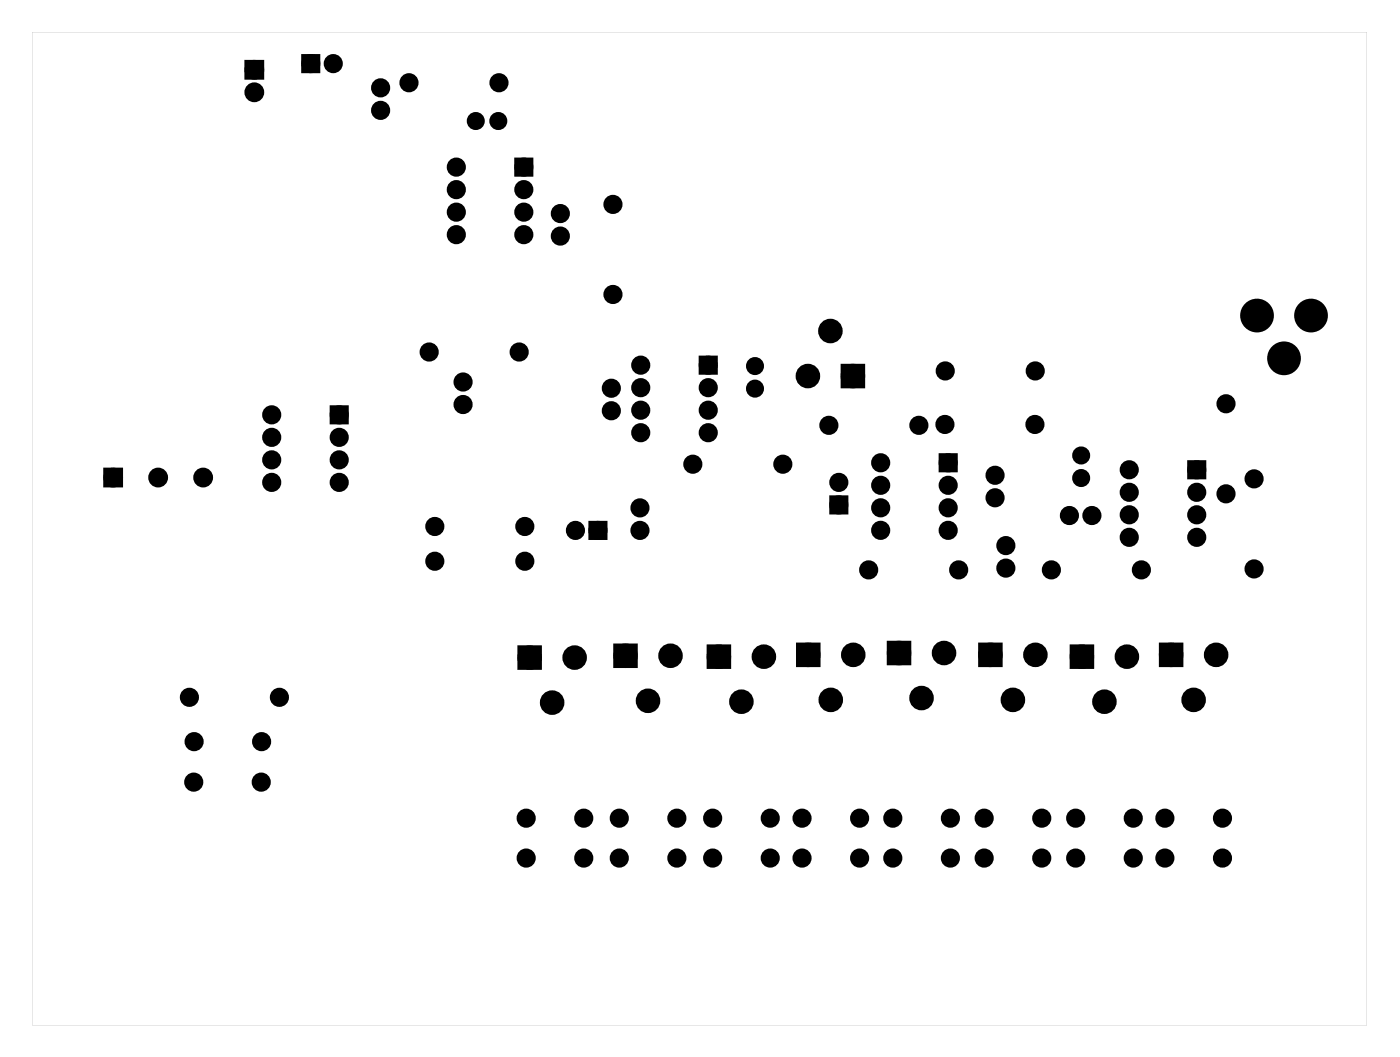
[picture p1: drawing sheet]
<svg xmlns="http://www.w3.org/2000/svg" width="158mm" height="119mm" viewBox="0 0 158 119" stroke-linecap="round" stroke-linejoin="round" font-family="sans-serif">
<g fill="#000">
<path d="M28 7.1h1.4v1.5h-1.4zM34.4 6.5h1.4v1.4h-1.4zM58.4 18.2h1.4v1.4h-1.4zM12 53.1h1.5v1.5h-1.5zM37.6 46.1h1.4v1.4h-1.4zM66.8 59.1h1.4v1.4h-1.4zM79.3 40.5h1.4v1.4h-1.4zM94 56.3h1.4v1.4h-1.4zM95.4 41.5h1.8v1.8h-1.8zM106.3 51.5h1.4v1.4h-1.4zM134.4 52.3h1.4v1.4h-1.4zM58.9 73.3h1.8v1.8h-1.8z"/>
<path d="M69.7 73.1h1.8v1.8h-1.8zM80.3 73.2h1.7v1.8h-1.7zM90.4 73h1.7v1.8h-1.7zM100.6 72.8h1.8v1.8h-1.8zM110.9 73h1.8v1.8h-1.8zM121.2 73.2h1.8v1.8h-1.8zM131.3 73h1.8v1.8h-1.8z"/>
<path d="M3.6 3.6v112.1h150.7v-112.1zM3.6 3.6h150.7v112.1h-150.7z"/>
</g>
<g fill="#000">
<circle cx="28.7" cy="7.9" r=".74"/>
<circle cx="28.7" cy="10.4" r=".74"/>
<circle cx="35.1" cy="7.2" r=".7"/>
<circle cx="37.6" cy="7.2" r=".7"/>
<circle cx="43" cy="9.9" r=".7"/>
<circle cx="43" cy="12.5" r=".7"/>
<circle cx="46.2" cy="9.3" r=".7"/>
<circle cx="51.5" cy="18.9" r=".7"/>
<circle cx="53.7" cy="13.7" r=".64"/>
<circle cx="56.3" cy="13.7" r=".64"/>
<circle cx="56.3" cy="9.3" r=".7"/>
<circle cx="59.1" cy="18.9" r=".7"/>
<circle cx="48.4" cy="39.7" r=".7"/>
<circle cx="51.5" cy="26.5" r=".7"/>
<circle cx="51.5" cy="23.9" r=".7"/>
<circle cx="51.5" cy="21.4" r=".7"/>
<circle cx="58.6" cy="39.7" r=".7"/>
<circle cx="59.1" cy="26.5" r=".7"/>
<circle cx="59.1" cy="21.4" r=".7"/>
<circle cx="59.1" cy="23.9" r=".7"/>
<circle cx="63.3" cy="24.1" r=".7"/>
<circle cx="63.3" cy="26.6" r=".7"/>
<circle cx="69.2" cy="33.2" r=".7"/>
<circle cx="69.2" cy="23.1" r=".7"/>
<circle cx="93.7" cy="37.3" r=".89"/>
<circle cx="141.9" cy="35.6" r="1.52"/>
<circle cx="148" cy="35.6" r="1.52"/>
<circle cx="12.8" cy="53.9" r=".74"/>
<circle cx="17.9" cy="53.9" r=".74"/>
<circle cx="22.9" cy="53.9" r=".74"/>
<circle cx="30.7" cy="54.4" r=".7"/>
<circle cx="30.7" cy="49.3" r=".7"/>
<circle cx="30.7" cy="51.9" r=".7"/>
<circle cx="30.7" cy="46.8" r=".7"/>
<circle cx="38.3" cy="49.3" r=".7"/>
<circle cx="38.3" cy="54.4" r=".7"/>
<circle cx="38.3" cy="51.9" r=".7"/>
<circle cx="38.3" cy="46.8" r=".7"/>
<circle cx="49.1" cy="59.4" r=".7"/>
<circle cx="52.3" cy="43.1" r=".7"/>
<circle cx="52.3" cy="45.6" r=".7"/>
<circle cx="59.2" cy="59.4" r=".7"/>
<circle cx="65" cy="59.8" r=".7"/>
<circle cx="67.5" cy="59.8" r=".7"/>
<circle cx="69" cy="43.8" r=".7"/>
<circle cx="69" cy="46.3" r=".7"/>
<circle cx="72.2" cy="59.8" r=".7"/>
<circle cx="72.2" cy="57.3" r=".7"/>
<circle cx="72.3" cy="41.2" r=".7"/>
<circle cx="72.3" cy="43.7" r=".7"/>
<circle cx="72.3" cy="48.8" r=".7"/>
<circle cx="72.3" cy="46.3" r=".7"/>
<circle cx="78.2" cy="52.4" r=".7"/>
<circle cx="80" cy="41.2" r=".7"/>
<circle cx="80" cy="43.7" r=".7"/>
<circle cx="80" cy="48.8" r=".7"/>
<circle cx="80" cy="46.3" r=".7"/>
<circle cx="85.2" cy="43.8" r=".64"/>
<circle cx="85.2" cy="41.3" r=".64"/>
<circle cx="88.4" cy="52.4" r=".7"/>
<circle cx="91.2" cy="42.4" r=".89"/>
<circle cx="93.6" cy="48" r=".7"/>
<circle cx="94.7" cy="57" r=".7"/>
<circle cx="94.7" cy="54.4" r=".7"/>
<circle cx="96.3" cy="42.4" r=".89"/>
<circle cx="99.4" cy="57.3" r=".7"/>
<circle cx="99.4" cy="59.8" r=".7"/>
<circle cx="99.4" cy="54.7" r=".7"/>
<circle cx="99.4" cy="52.2" r=".7"/>
<circle cx="103.7" cy="48" r=".7"/>
<circle cx="106.7" cy="47.9" r=".7"/>
<circle cx="106.7" cy="41.8" r=".7"/>
<circle cx="107" cy="59.8" r=".7"/>
<circle cx="107" cy="57.3" r=".7"/>
<circle cx="107" cy="52.2" r=".7"/>
<circle cx="107" cy="54.7" r=".7"/>
<circle cx="112.3" cy="56.2" r=".7"/>
<circle cx="112.3" cy="53.6" r=".7"/>
<circle cx="116.8" cy="47.9" r=".7"/>
<circle cx="116.9" cy="41.8" r=".7"/>
<circle cx="120.7" cy="58.2" r=".7"/>
<circle cx="122.1" cy="51.4" r=".64"/>
<circle cx="122.1" cy="53.9" r=".64"/>
<circle cx="123.3" cy="58.2" r=".7"/>
<circle cx="127.5" cy="55.5" r=".7"/>
<circle cx="127.5" cy="58.1" r=".7"/>
<circle cx="127.5" cy="53" r=".7"/>
<circle cx="135.1" cy="53" r=".7"/>
<circle cx="135.1" cy="55.5" r=".7"/>
<circle cx="135.1" cy="58.1" r=".7"/>
<circle cx="138.4" cy="55.7" r=".7"/>
<circle cx="138.4" cy="45.5" r=".7"/>
<circle cx="141.6" cy="54" r=".7"/>
<circle cx="145" cy="40.4" r="1.52"/>
<circle cx="21.4" cy="78.7" r=".7"/>
<circle cx="31.5" cy="78.7" r=".7"/>
<circle cx="49.1" cy="63.3" r=".7"/>
<circle cx="59.2" cy="63.3" r=".7"/>
<circle cx="59.8" cy="74.2" r=".89"/>
<circle cx="62.3" cy="79.3" r=".89"/>
<circle cx="64.9" cy="74.2" r=".89"/>
<circle cx="70.6" cy="74" r=".89"/>
<circle cx="73.2" cy="79.1" r=".89"/>
<circle cx="75.7" cy="74" r=".89"/>
<circle cx="81.2" cy="74.1" r=".89"/>
<circle cx="83.7" cy="79.2" r=".89"/>
<circle cx="86.2" cy="74.1" r=".89"/>
<circle cx="91.2" cy="73.9" r=".89"/>
<circle cx="93.8" cy="79" r=".89"/>
<circle cx="96.3" cy="73.9" r=".89"/>
<circle cx="98.1" cy="64.3" r=".7"/>
<circle cx="101.5" cy="73.7" r=".89"/>
<circle cx="104" cy="78.7" r=".89"/>
<circle cx="106.6" cy="73.7" r=".89"/>
<circle cx="108.2" cy="64.3" r=".7"/>
<circle cx="111.8" cy="73.9" r=".89"/>
<circle cx="113.6" cy="64.1" r=".7"/>
<circle cx="113.6" cy="61.5" r=".7"/>
<circle cx="114.3" cy="79" r=".89"/>
<circle cx="116.9" cy="73.9" r=".89"/>
<circle cx="118.7" cy="64.3" r=".7"/>
<circle cx="122.1" cy="74.1" r=".89"/>
<circle cx="124.7" cy="79.2" r=".89"/>
<circle cx="127.2" cy="74.1" r=".89"/>
<circle cx="127.5" cy="60.6" r=".7"/>
<circle cx="128.8" cy="64.3" r=".7"/>
<circle cx="132.2" cy="73.9" r=".89"/>
<circle cx="134.7" cy="79" r=".89"/>
<circle cx="135.1" cy="60.6" r=".7"/>
<circle cx="137.3" cy="73.9" r=".89"/>
<circle cx="141.6" cy="64.2" r=".7"/>
<circle cx="21.9" cy="88.2" r=".7"/>
<circle cx="21.9" cy="83.7" r=".7"/>
<circle cx="29.5" cy="88.2" r=".7"/>
<circle cx="29.5" cy="83.7" r=".7"/>
<circle cx="59.4" cy="92.3" r=".7"/>
<circle cx="59.4" cy="96.8" r=".7"/>
<circle cx="65.9" cy="96.8" r=".7"/>
<circle cx="65.9" cy="92.3" r=".7"/>
<circle cx="69.9" cy="96.8" r=".7"/>
<circle cx="69.9" cy="92.3" r=".7"/>
<circle cx="76.4" cy="92.3" r=".7"/>
<circle cx="76.4" cy="96.8" r=".7"/>
<circle cx="80.5" cy="92.3" r=".7"/>
<circle cx="80.5" cy="96.8" r=".7"/>
<circle cx="87" cy="96.8" r=".7"/>
<circle cx="87" cy="92.3" r=".7"/>
<circle cx="90.5" cy="96.8" r=".7"/>
<circle cx="90.5" cy="92.3" r=".7"/>
<circle cx="97" cy="92.3" r=".7"/>
<circle cx="97" cy="96.8" r=".7"/>
<circle cx="100.8" cy="96.8" r=".7"/>
<circle cx="100.8" cy="92.3" r=".7"/>
<circle cx="107.3" cy="96.8" r=".7"/>
<circle cx="107.3" cy="92.3" r=".7"/>
<circle cx="111.1" cy="92.3" r=".7"/>
<circle cx="111.1" cy="96.8" r=".7"/>
<circle cx="117.6" cy="92.3" r=".7"/>
<circle cx="117.6" cy="96.8" r=".7"/>
<circle cx="121.4" cy="92.3" r=".7"/>
<circle cx="121.4" cy="96.8" r=".7"/>
<circle cx="127.9" cy="96.8" r=".7"/>
<circle cx="127.9" cy="92.3" r=".7"/>
<circle cx="131.5" cy="92.3" r=".7"/>
<circle cx="131.5" cy="96.8" r=".7"/>
<circle cx="138" cy="92.3" r=".7"/>
<circle cx="138" cy="96.8" r=".7"/>
</g>
<g fill="none" stroke="#000" stroke-width=".76" stroke-linecap="butt">
<path d="M28 7.1h1.4v1.5h-1.4zM34.4 6.5h1.4v1.4h-1.4zM58.4 18.2h1.4v1.4h-1.4zM12 53.1h1.5v1.5h-1.5zM37.6 46.1h1.4v1.4h-1.4zM66.8 59.1h1.4v1.4h-1.4zM79.3 40.5h1.4v1.4h-1.4zM94 56.3h1.4v1.4h-1.4zM106.3 51.5h1.4v1.4h-1.4zM134.4 52.3h1.4v1.4h-1.4z"/>
<circle cx="28.7" cy="7.9" r=".74"/>
<circle cx="28.7" cy="10.4" r=".74"/>
<circle cx="35.1" cy="7.2" r=".7"/>
<circle cx="37.6" cy="7.2" r=".7"/>
<circle cx="43" cy="12.5" r=".7"/>
<circle cx="43" cy="9.9" r=".7"/>
<circle cx="46.2" cy="9.3" r=".7"/>
<circle cx="51.5" cy="18.9" r=".7"/>
<circle cx="53.7" cy="13.7" r=".64"/>
<circle cx="56.3" cy="13.7" r=".64"/>
<circle cx="56.3" cy="9.3" r=".7"/>
<circle cx="59.1" cy="18.9" r=".7"/>
<circle cx="48.4" cy="39.7" r=".7"/>
<circle cx="51.5" cy="21.4" r=".7"/>
<circle cx="51.5" cy="23.9" r=".7"/>
<circle cx="51.5" cy="26.5" r=".7"/>
<circle cx="58.6" cy="39.7" r=".7"/>
<circle cx="59.1" cy="23.9" r=".7"/>
<circle cx="59.1" cy="26.5" r=".7"/>
<circle cx="59.1" cy="21.4" r=".7"/>
<circle cx="63.3" cy="26.6" r=".7"/>
<circle cx="63.3" cy="24.1" r=".7"/>
<circle cx="69.2" cy="33.2" r=".7"/>
<circle cx="69.2" cy="23.1" r=".7"/>
<circle cx="141.9" cy="35.6" r="1.52"/>
<circle cx="148" cy="35.6" r="1.52"/>
<circle cx="12.8" cy="53.9" r=".74"/>
<circle cx="17.9" cy="53.9" r=".74"/>
<circle cx="22.9" cy="53.9" r=".74"/>
<circle cx="30.7" cy="46.8" r=".7"/>
<circle cx="30.7" cy="49.3" r=".7"/>
<circle cx="30.7" cy="54.4" r=".7"/>
<circle cx="30.7" cy="51.9" r=".7"/>
<circle cx="38.3" cy="46.8" r=".7"/>
<circle cx="38.3" cy="49.3" r=".7"/>
<circle cx="38.3" cy="54.4" r=".7"/>
<circle cx="38.3" cy="51.9" r=".7"/>
<circle cx="49.1" cy="59.4" r=".7"/>
<circle cx="52.3" cy="45.6" r=".7"/>
<circle cx="52.3" cy="43.1" r=".7"/>
<circle cx="59.2" cy="59.4" r=".7"/>
<circle cx="65" cy="59.8" r=".7"/>
<circle cx="67.5" cy="59.8" r=".7"/>
<circle cx="69" cy="46.3" r=".7"/>
<circle cx="69" cy="43.8" r=".7"/>
<circle cx="72.2" cy="59.8" r=".7"/>
<circle cx="72.2" cy="57.3" r=".7"/>
<circle cx="72.3" cy="41.2" r=".7"/>
<circle cx="72.3" cy="46.3" r=".7"/>
<circle cx="72.3" cy="43.7" r=".7"/>
<circle cx="72.3" cy="48.8" r=".7"/>
<circle cx="78.2" cy="52.4" r=".7"/>
<circle cx="80" cy="41.2" r=".7"/>
<circle cx="80" cy="48.8" r=".7"/>
<circle cx="80" cy="46.3" r=".7"/>
<circle cx="80" cy="43.7" r=".7"/>
<circle cx="85.2" cy="41.3" r=".64"/>
<circle cx="85.2" cy="43.8" r=".64"/>
<circle cx="88.4" cy="52.4" r=".7"/>
<circle cx="93.6" cy="48" r=".7"/>
<circle cx="94.7" cy="57" r=".7"/>
<circle cx="94.7" cy="54.4" r=".7"/>
<circle cx="99.4" cy="52.2" r=".7"/>
<circle cx="99.4" cy="59.8" r=".7"/>
<circle cx="99.4" cy="57.3" r=".7"/>
<circle cx="99.4" cy="54.7" r=".7"/>
<circle cx="103.7" cy="48" r=".7"/>
<circle cx="106.7" cy="47.9" r=".7"/>
<circle cx="106.7" cy="41.8" r=".7"/>
<circle cx="107" cy="52.2" r=".7"/>
<circle cx="107" cy="59.8" r=".7"/>
<circle cx="107" cy="54.7" r=".7"/>
<circle cx="107" cy="57.3" r=".7"/>
<circle cx="112.3" cy="56.2" r=".7"/>
<circle cx="112.3" cy="53.6" r=".7"/>
<circle cx="116.8" cy="47.9" r=".7"/>
<circle cx="116.9" cy="41.8" r=".7"/>
<circle cx="120.7" cy="58.2" r=".7"/>
<circle cx="122.1" cy="53.9" r=".64"/>
<circle cx="122.1" cy="51.4" r=".64"/>
<circle cx="123.3" cy="58.2" r=".7"/>
<circle cx="127.5" cy="53" r=".7"/>
<circle cx="127.5" cy="55.5" r=".7"/>
<circle cx="127.5" cy="58.1" r=".7"/>
<circle cx="135.1" cy="53" r=".7"/>
<circle cx="135.1" cy="58.1" r=".7"/>
<circle cx="135.1" cy="55.5" r=".7"/>
<circle cx="138.4" cy="55.7" r=".7"/>
<circle cx="138.4" cy="45.5" r=".7"/>
<circle cx="141.6" cy="54" r=".7"/>
<circle cx="145" cy="40.4" r="1.52"/>
<circle cx="21.4" cy="78.7" r=".7"/>
<circle cx="31.5" cy="78.7" r=".7"/>
<circle cx="49.1" cy="63.3" r=".7"/>
<circle cx="59.2" cy="63.3" r=".7"/>
<circle cx="98.1" cy="64.3" r=".7"/>
<circle cx="108.2" cy="64.3" r=".7"/>
<circle cx="113.6" cy="64.1" r=".7"/>
<circle cx="113.6" cy="61.5" r=".7"/>
<circle cx="118.7" cy="64.3" r=".7"/>
<circle cx="127.5" cy="60.6" r=".7"/>
<circle cx="128.8" cy="64.3" r=".7"/>
<circle cx="135.1" cy="60.6" r=".7"/>
<circle cx="141.6" cy="64.2" r=".7"/>
<circle cx="21.9" cy="88.2" r=".7"/>
<circle cx="21.9" cy="83.7" r=".7"/>
<circle cx="29.5" cy="88.2" r=".7"/>
<circle cx="29.5" cy="83.7" r=".7"/>
<circle cx="59.4" cy="92.3" r=".7"/>
<circle cx="59.4" cy="96.8" r=".7"/>
<circle cx="65.9" cy="92.3" r=".7"/>
<circle cx="65.9" cy="96.8" r=".7"/>
<circle cx="69.9" cy="92.3" r=".7"/>
<circle cx="69.9" cy="96.8" r=".7"/>
<circle cx="76.4" cy="92.3" r=".7"/>
<circle cx="76.4" cy="96.8" r=".7"/>
<circle cx="80.5" cy="92.3" r=".7"/>
<circle cx="80.5" cy="96.8" r=".7"/>
<circle cx="87" cy="92.3" r=".7"/>
<circle cx="87" cy="96.8" r=".7"/>
<circle cx="90.5" cy="92.3" r=".7"/>
<circle cx="90.5" cy="96.8" r=".7"/>
<circle cx="97" cy="92.3" r=".7"/>
<circle cx="97" cy="96.8" r=".7"/>
<circle cx="100.8" cy="92.3" r=".7"/>
<circle cx="100.8" cy="96.8" r=".7"/>
<circle cx="107.3" cy="92.3" r=".7"/>
<circle cx="107.3" cy="96.8" r=".7"/>
<circle cx="111.1" cy="92.3" r=".7"/>
<circle cx="111.1" cy="96.8" r=".7"/>
<circle cx="117.6" cy="92.3" r=".7"/>
<circle cx="117.6" cy="96.8" r=".7"/>
<circle cx="121.4" cy="92.3" r=".7"/>
<circle cx="121.4" cy="96.8" r=".7"/>
<circle cx="127.9" cy="92.3" r=".7"/>
<circle cx="127.9" cy="96.8" r=".7"/>
<circle cx="131.5" cy="92.3" r=".7"/>
<circle cx="131.5" cy="96.8" r=".7"/>
<circle cx="138" cy="92.3" r=".7"/>
<circle cx="138" cy="96.8" r=".7"/>
</g>
<g fill="none" stroke="#000" stroke-width=".99" stroke-linecap="butt">
<path d="M95.4 41.5h1.8v1.8h-1.8zM58.9 73.3h1.8v1.8h-1.8zM69.7 73.1h1.8v1.8h-1.8zM80.3 73.2h1.7v1.8h-1.7zM90.4 73h1.7v1.8h-1.7zM100.6 72.8h1.8v1.8h-1.8zM110.9 73h1.8v1.8h-1.8zM121.2 73.2h1.8v1.8h-1.8zM131.3 73h1.8v1.8h-1.8z"/>
<circle cx="93.7" cy="37.3" r=".89"/>
<circle cx="91.2" cy="42.4" r=".89"/>
<circle cx="96.3" cy="42.4" r=".89"/>
<circle cx="59.8" cy="74.2" r=".89"/>
<circle cx="62.3" cy="79.3" r=".89"/>
<circle cx="64.9" cy="74.2" r=".89"/>
<circle cx="70.6" cy="74" r=".89"/>
<circle cx="73.2" cy="79.1" r=".89"/>
<circle cx="75.7" cy="74" r=".89"/>
<circle cx="81.2" cy="74.1" r=".89"/>
<circle cx="83.7" cy="79.2" r=".89"/>
<circle cx="86.2" cy="74.1" r=".89"/>
<circle cx="91.2" cy="73.9" r=".89"/>
<circle cx="93.8" cy="79" r=".89"/>
<circle cx="96.3" cy="73.9" r=".89"/>
<circle cx="101.5" cy="73.7" r=".89"/>
<circle cx="104" cy="78.7" r=".89"/>
<circle cx="106.6" cy="73.7" r=".89"/>
<circle cx="111.8" cy="73.9" r=".89"/>
<circle cx="114.3" cy="79" r=".89"/>
<circle cx="116.9" cy="73.9" r=".89"/>
<circle cx="122.1" cy="74.1" r=".89"/>
<circle cx="124.7" cy="79.2" r=".89"/>
<circle cx="127.2" cy="74.1" r=".89"/>
<circle cx="132.2" cy="73.9" r=".89"/>
<circle cx="134.7" cy="79" r=".89"/>
<circle cx="137.3" cy="73.9" r=".89"/>
</g>
</svg>
